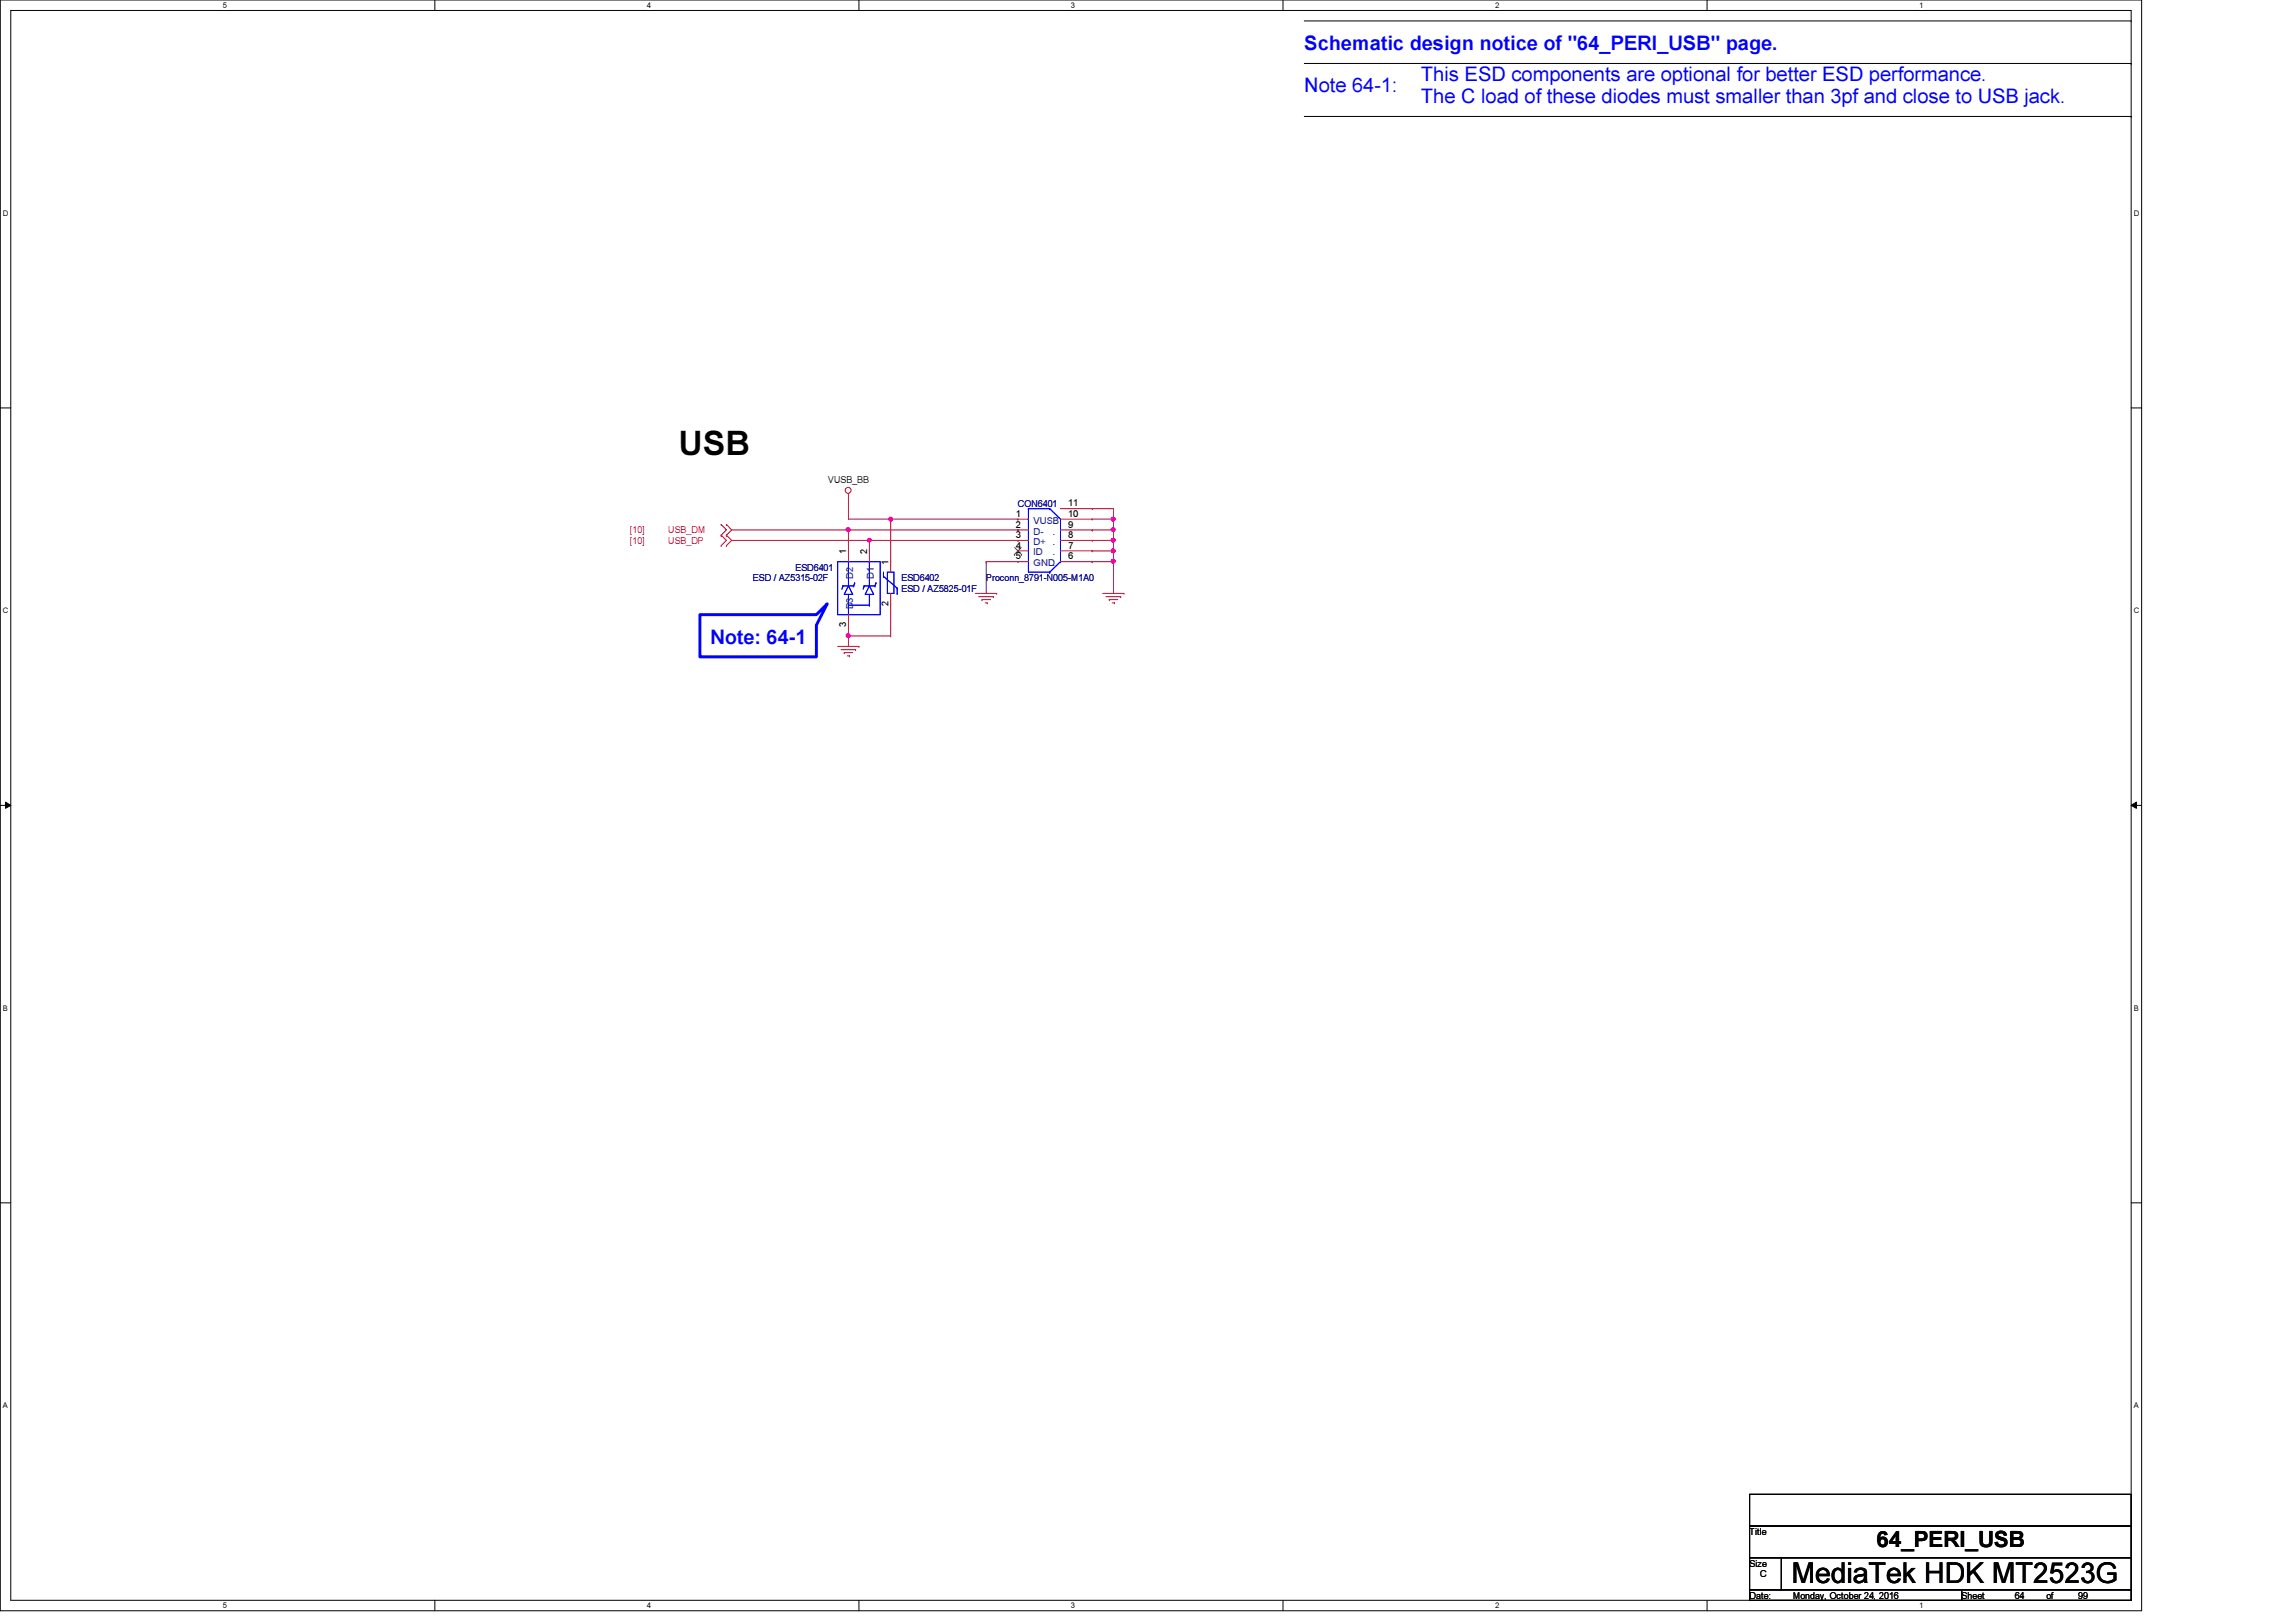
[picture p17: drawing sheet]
<svg xmlns="http://www.w3.org/2000/svg" width="297mm" height="210mm" viewBox="0 0 297 210" stroke-linecap="round" stroke-linejoin="round" font-family="sans-serif">
<defs><g id="words">
<text font-size="4.4" x="87.8" y="58.9">USB</text>
<text font-size="3.7" x="231.8" y="204.9">MediaTek HDK MT2523G</text>
<text font-size="2.9" x="242.8" y="200.2">64_PERI_USB</text>
<g font-size="2.6" fill="#00f">
<text x="168.7" y="11.9">Note 64-1:</text>
<text x="168.7" y="6.5">Schematic design notice of &quot;64_PERI_USB&quot; page.</text>
<text x="183.8" y="10.5">This ESD components are optional for better ESD performance.</text>
<text x="183.8" y="13.3">The C load of these diodes must smaller than 3pf and close to USB jack.</text>
<text x="91.9" y="83.3">Note: 64-1</text>
</g>
<g font-size="1.2">
<text x="107.1" y="62.6">VUSB_BB</text>
<text x="138.2" y="65.5">11</text>
<text x="109.5" y="71.7" transform="rotate(-90 109.5 71.7)">1</text>
<text x="112.2" y="71.7" transform="rotate(-90 112.2 71.7)">2</text>
<text x="131.4" y="66.9">1</text>
<text x="131.4" y="68.3">2</text>
<text x="131.4" y="69.6">3</text>
<text x="131.4" y="71">4</text>
<text x="138.2" y="71">7</text>
<text x="138.2" y="69.6">8</text>
<text x="138.2" y="68.3">9</text>
<text x="138.2" y="66.9">10</text>
<text x="114.9" y="73.1" transform="rotate(-90 114.9 73.1)">1</text>
<text x="131.4" y="72.4">5</text>
<text x="138.2" y="72.4">6</text>
<text x="109.5" y="81.2" transform="rotate(-90 109.5 81.2)">3</text>
<text x="114.9" y="78.4" transform="rotate(-90 114.9 78.4)">2</text>
<text x="226.4" y="198.6">Title</text>
<text x="226.4" y="202.7">Size</text>
<text x="226.4" y="206.9">Date:</text>
<text x="227.7" y="204.1">C</text>
<text x="231.9" y="206.9">Monday, October 24, 2016</text>
<text x="253.8" y="206.9">Sheet</text>
<text x="260.6" y="206.9">64</text>
<text x="264.7" y="206.9">of</text>
<text x="268.9" y="206.9">99</text>
</g>
<g font-size="1.2" fill="#000080">
<text x="131.7" y="65.6">CON6401</text>
<text x="97.4" y="75.2">ESD / AZ5315-02F</text>
<text x="102.9" y="73.8">ESD6401</text>
<text x="116.6" y="75.2">ESD6402</text>
<text x="116.6" y="76.6">ESD / AZ5825-01F</text>
<text x="127.6" y="75.2">Proconn_8791-N005-M1A0</text>
</g>
<g font-size="1.2" fill="#f00">
<text x="81.5" y="70.4">[10]</text>
<text x="81.5" y="69">[10]</text>
<text x="86.4" y="70.4">USB_DP</text>
<text x="86.4" y="69">USB_DM</text>
</g>
<g font-size="1.2" fill="#004080">
<text x="133.7" y="67.8">VUSB</text>
<text x="133.7" y="69.2">D-</text>
<text x="133.7" y="70.5">D+ .</text>
<text x="133.7" y="71.9">ID</text>
<text x="136.2" y="71.9">.</text>
<text x="136.2" y="69.2">.</text>
<text x="136.2" y="67.8">.</text>
<text x="136.2" y="66.4">.</text>
<text x="110.4" y="74.9" transform="rotate(-90 110.4 74.9)">D2</text>
<text x="113.1" y="74.9" transform="rotate(-90 113.1 74.9)">D1</text>
<text x="133.7" y="73.3">GND.</text>
<text x="110.4" y="78.9" transform="rotate(-90 110.4 78.9)">D3</text>
</g>
<g font-size="1">
<text x="28.8" y="1">5</text>
<text x="83.7" y="1">4</text>
<text x="138.6" y="1">3</text>
<text x="193.4" y="1">2</text>
<text x="248.3" y="1">1</text>
<text x=".4" y="27.9">D</text>
<text x="276.1" y="27.9">D</text>
<text x=".4" y="79.4">C</text>
<text x="276.1" y="79.4">C</text>
<text x=".4" y="130.8">B</text>
<text x="276.1" y="130.8">B</text>
<text x=".4" y="182.2">A</text>
<text x="276.1" y="182.2">A</text>
<text x="28.8" y="208.1">5</text>
<text x="83.7" y="208.1">4</text>
<text x="138.6" y="208.1">3</text>
<text x="193.4" y="208.1">2</text>
<text x="248.3" y="208.1">1</text>
</g>
</g></defs>
<path d="M0 0h277.1v208.4h-277.1zM1.4 1.4h274.3v205.7h-274.3z" fill="none" stroke="#000" stroke-width=".13"/>
<g fill="#fff">
<path d="M28.8 .1h.6v1.1h-.6z"/>
<path d="M28.8 207.2h.6v1.1h-.6z"/>
</g>
<path d="M56.3 0v1.4M56.3 207.1v1.3" fill="none" stroke="#000" stroke-width=".13"/>
<g fill="#fff">
<path d="M83.7 .1h.5v1.1h-.5z"/>
<path d="M83.7 207.2h.5v1.1h-.5z"/>
</g>
<path d="M111.1 0v1.4M111.1 207.1v1.3" fill="none" stroke="#000" stroke-width=".13"/>
<g fill="#fff">
<path d="M138.6 .1h.5v1.1h-.5z"/>
<path d="M138.6 207.2h.5v1.1h-.5z"/>
</g>
<path d="M166 0v1.4M166 207.1v1.3" fill="none" stroke="#000" stroke-width=".13"/>
<g fill="#fff">
<path d="M193.4 .1h.6v1.1h-.6z"/>
<path d="M193.4 207.2h.6v1.1h-.6z"/>
</g>
<path d="M220.8 0v1.4M220.8 207.1v1.3" fill="none" stroke="#000" stroke-width=".13"/>
<g fill="#fff">
<path d="M248.3 .1h.5v1.1h-.5z"/>
<path d="M248.3 207.2h.5v1.1h-.5z"/>
<path d="M.4 27.1h.7v1.1h-.7z"/>
<path d="M276.1 27.1h.7v1.1h-.7z"/>
<path d="M.4 78.5h.7v1.1h-.7z"/>
<path d="M276.1 78.5h.7v1.1h-.7z"/>
</g>
<path d="M0 52.8h1.4M275.7 52.8h1.4" fill="none" stroke="#000" stroke-width=".13"/>
<g fill="#fff">
<path d="M.4 129.9h.6v1.1h-.6z"/>
<path d="M276.1 129.9h.6v1.1h-.6z"/>
</g>
<path d="M0 104.2h1.4M.7 103.8l.7 .4-.7 .4zM275.7 104.2l.7-.4v.8zM275.7 104.2h1.4" fill="none" stroke="#000" stroke-width=".13"/>
<path d="M.7 103.8l.7 .4-.7 .4zM275.7 104.2l.7-.4v.8z" fill="#000"/>
<g fill="#fff">
<path d="M.4 181.4h.6v1.1h-.6z"/>
<path d="M276.1 181.4h.6v1.1h-.6z"/>
</g>
<path d="M168.7 15.1h107M168.7 8.2h107M168.7 2.7h107M275.7 15.1h.1M275.7 8.2h.1M275.7 2.7h.1M0 155.7h1.4M275.7 155.7h1.4" fill="none" stroke="#000" stroke-width=".13"/>
<path d="M90.5 79.5h15.1l1.4-1.4-1.4 2.8v4.1h-15.1z" fill="none" stroke="#00f" stroke-width=".38"/>
<g fill="none" stroke="#800040" stroke-width=".13">
<path d="M109.8 64.4h.1M109.8 68.6h.1M109.8 64.4v2.8h5.4M109.8 68.6v2.7M109.8 68.6h21.9M112.5 69.9h.1M112.5 69.9h19.2M112.5 69.9v1.4M115.2 67.2h.1M131.7 68.6h.1M131.7 69.9h.1M109.8 80.9h.1"/>
<path d="M109.8 80.9v1.4"/>
</g>
<circle cx="109.7" cy="82.3" r=".26" fill="#f0f"/>
<circle cx="109.7" cy="82.3" r=".26" fill="none" stroke="#f0f" stroke-width=".13"/>
<path d="M127.6 72.7h.1M127.6 72.7h4.1M127.6 72.7v4.1M141.3 68.6h.1M141.3 68.6h2.8M144.1 72.7h.1M144.1 72.7v4.1" fill="none" stroke="#800040" stroke-width=".13"/>
<circle cx="144" cy="72.6" r=".26" fill="#f0f"/>
<circle cx="144" cy="72.6" r=".26" fill="none" stroke="#f0f" stroke-width=".13"/>
<path d="M94.7 69.9h17.8M112.5 69.9h.1M141.3 72.7h.1M141.3 72.7h2.8" fill="none" stroke="#800040" stroke-width=".13"/>
<circle cx="112.5" cy="69.9" r=".25" fill="#f0f"/>
<circle cx="112.5" cy="69.9" r=".25" fill="none" stroke="#f0f" stroke-width=".13"/>
<path d="M94.7 68.6h15.1M109.8 68.6h.1" fill="none" stroke="#800040" stroke-width=".13"/>
<circle cx="109.7" cy="68.5" r=".26" fill="#f0f"/>
<circle cx="109.7" cy="68.5" r=".26" fill="none" stroke="#f0f" stroke-width=".13"/>
<path d="M144.1 69.9h.1M144.1 68.6v1.3" fill="none" stroke="#800040" stroke-width=".13"/>
<circle cx="144" cy="68.5" r=".26" fill="#f0f"/>
<circle cx="144" cy="68.5" r=".26" fill="none" stroke="#f0f" stroke-width=".13"/>
<path d="M141.3 65.8h2.8M144.1 65.8h.1M144.1 67.2h.1M144.1 65.8v1.4" fill="none" stroke="#800040" stroke-width=".13"/>
<circle cx="144" cy="67.2" r=".26" fill="#f0f"/>
<circle cx="144" cy="67.2" r=".26" fill="none" stroke="#f0f" stroke-width=".13"/>
<path d="M141.3 67.2h2.8M141.3 69.9h2.8M144.1 67.2h.1M144.1 68.6h.1M144.1 69.9h.1M144.1 67.2v1.4" fill="none" stroke="#800040" stroke-width=".13"/>
<circle cx="144" cy="69.9" r=".25" fill="#f0f"/>
<circle cx="144" cy="69.9" r=".25" fill="none" stroke="#f0f" stroke-width=".13"/>
<path d="M144.1 71.3h.1M144.1 69.9v1.4" fill="none" stroke="#800040" stroke-width=".13"/>
<circle cx="144" cy="71.3" r=".26" fill="#f0f"/>
<circle cx="144" cy="71.3" r=".26" fill="none" stroke="#f0f" stroke-width=".13"/>
<path d="M115.2 67.2h.1M115.2 67.2v5.5M115.2 67.2h16.5M131.7 67.2h.1M141.3 71.3h2.8M144.1 71.3h.1M144.1 72.7h.1M144.1 71.3v1.4" fill="none" stroke="#800040" stroke-width=".13"/>
<circle cx="115.2" cy="67.2" r=".26" fill="#f0f"/>
<circle cx="115.2" cy="67.2" r=".26" fill="none" stroke="#f0f" stroke-width=".13"/>
<path d="M115.2 78.1v4.2M109.8 82.3h.1M109.8 82.3h5.4M109.8 82.3v1.4M115.2 82.3h.1" fill="none" stroke="#800040" stroke-width=".13"/>
<g fill="none" stroke="#f00" stroke-width=".13">
<path d="M93.3 69.3h.1M93.3 70.6h.1M93.3 67.9h.1M93.3 69.3l.7 .6-.7 .7M93.3 67.9l.7 .7-.7 .7M94 70.6h.1M94 69.3h.1M94 67.9h.1M94 69.3l.7 .6-.7 .7M94 67.9l.7 .7-.7 .7M109.8 64.4h.1M109.8 71.3h.1"/>
<path d="M109.8 63.9v.5M109.8 71.3v1.4M109.8 79.5v1.4M112.5 71.3h.1M112.5 71.3v1.4M115.2 72.7h.1M115.2 78.1h.1M115.2 72.7v1.3M115.2 76.8v1.3M126.2 76.8h2.7M126.6 77.2h1.9M127 77.6h.1"/>
<path d="M127 77.6h1.1M127.5 78h.2M127.7 78h.1M128.5 77.2h.1M128.9 76.8h.1M131.7 67.2h.1M131.7 68.6h.1M131.7 69.9h.1M131.7 71.3h.1M131.7 72.7h.1M131.7 67.2h1.4M131.7 68.6h1.4"/>
<path d="M131.7 69.9h1.4M131.7 71.3h1.4M131.7 72.7h1.4M137.2 67.2h4.1M137.2 68.6h4.1M137.2 69.9h4.1M137.2 71.3h4.1M137.2 72.7h4.1M137.2 65.8h4.1M141.3 72.7h.1M141.3 71.3h.1M141.3 69.9h.1"/>
<path d="M141.3 68.6h.1M141.3 67.2h.1M141.3 65.8h.1M142.7 76.8h2.7M143.1 77.2h1.9M143.5 77.6h.1M143.5 77.6h1.1M143.9 78h.3M144.2 78h.1M145 77.2h.1M145.4 76.8h.1M108.4 83.7h2.7"/>
<path d="M108.8 84.1h1.9M109.2 84.5h.1M109.2 84.5h1.1M109.6 84.9h.3M109.8 80.9h.1M109.9 84.9h.1M110.7 84.1h.1M111.1 83.7h.1"/>
<circle cx="109.7" cy="63.5" r=".38"/>
</g>
<path d="M226.4 193.4h49.3v4.1h-49.3zM226.4 197.5h49.3v4.1h-49.3zM226.4 205.7h27.4v1.4h-27.4zM226.4 201.6h4.1v4.1h-4.1zM230.5 201.6h45.2v4.1h-45.2zM253.8 205.7h21.9v1.4h-21.9z" fill="none" stroke="#000" stroke-width=".13"/>
<g fill="none" stroke="#00f" stroke-width=".13">
<path d="M108.4 72.7h5.5v6.8h-5.5zM109 75.8h.1M109 75.8h1.4M109 75.8l-.1 .4M109.8 75.8l.5 1.1h-1.1zM109.8 78.3h.1M109.8 79.5h.1M109.8 72.7h.1M109.8 78.3h2.7M109.8 72.7v3.1M109.8 76.9v2.6M110.4 75.8h.1"/>
<path d="M110.6 75.4h.1M110.6 75.4l-.2 .4M111.8 75.8h.1M111.8 75.8h1.4M111.8 75.8l-.1 .4M112.5 75.8l.5 1.1h-1.1zM112.5 78.3h.1M112.5 72.7h.1M112.5 72.7v3.1M112.5 76.9v1.4M113.2 75.8h.1M113.3 75.4h.1"/>
<path d="M113.3 75.4l-.1 .4M114.3 74.6h.1M114.3 74v.6M114.3 74.6l1.8 1.5M114.8 74h.9v2.8h-.9zM116.1 76.1h.1M116.1 76.8h.1M116.1 76.1v.7M133.1 65.8h.1M133.1 65.8v8.2h2.7M133.1 65.8h2.7M135.8 65.8h.1"/>
<path d="M135.8 74h.1M135.8 65.8l1.4 1.4M137.2 72.7h.1M137.2 67.2h.1M137.2 67.2v5.5M137.2 72.7l-1.4 1.3"/>
</g>
<path d="M131.2 71.8h.1M131.3 70.9l.9 .9M132.1 70.9l-.9 .9M132.2 71.8h.1" fill="none" stroke="#804000" stroke-width=".13"/>
<circle cx="109.7" cy="82.3" r=".26" fill="#f0f"/>
<circle cx="109.7" cy="82.3" r=".26" fill="none" stroke="#f0f" stroke-width=".13"/>
<circle cx="144" cy="72.6" r=".26" fill="#f0f"/>
<circle cx="144" cy="72.6" r=".26" fill="none" stroke="#f0f" stroke-width=".13"/>
<circle cx="112.5" cy="69.9" r=".25" fill="#f0f"/>
<circle cx="112.5" cy="69.9" r=".25" fill="none" stroke="#f0f" stroke-width=".13"/>
<circle cx="109.7" cy="68.5" r=".26" fill="#f0f"/>
<circle cx="109.7" cy="68.5" r=".26" fill="none" stroke="#f0f" stroke-width=".13"/>
<circle cx="144" cy="68.5" r=".26" fill="#f0f"/>
<circle cx="144" cy="68.5" r=".26" fill="none" stroke="#f0f" stroke-width=".13"/>
<circle cx="144" cy="67.2" r=".26" fill="#f0f"/>
<circle cx="144" cy="67.2" r=".26" fill="none" stroke="#f0f" stroke-width=".13"/>
<circle cx="144" cy="69.9" r=".25" fill="#f0f"/>
<circle cx="144" cy="69.9" r=".25" fill="none" stroke="#f0f" stroke-width=".13"/>
<circle cx="144" cy="71.3" r=".26" fill="#f0f"/>
<circle cx="144" cy="71.3" r=".26" fill="none" stroke="#f0f" stroke-width=".13"/>
<circle cx="115.2" cy="67.2" r=".26" fill="#f0f"/>
<circle cx="115.2" cy="67.2" r=".26" fill="none" stroke="#f0f" stroke-width=".13"/>
<use href="#words"/>
</svg>
